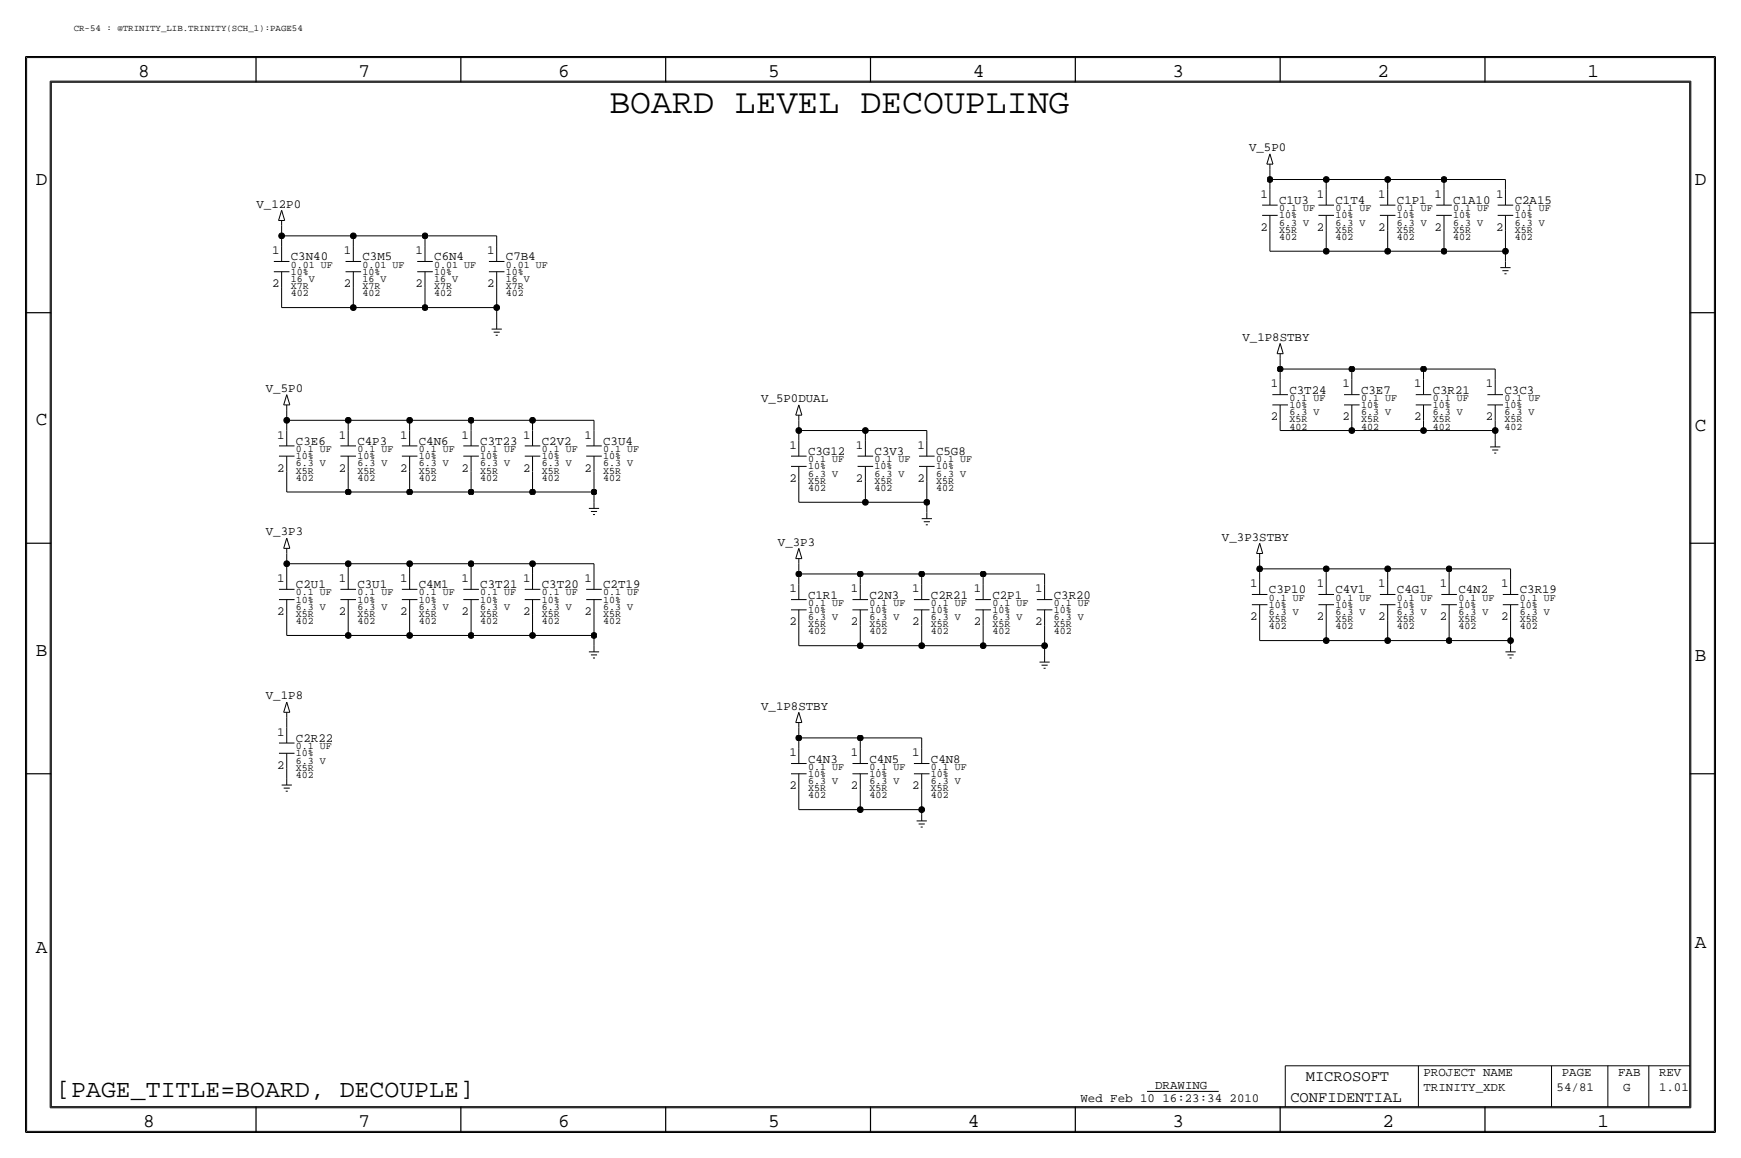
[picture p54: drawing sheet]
<svg xmlns="http://www.w3.org/2000/svg" width="432mm" height="287mm" viewBox="0 0 432 287" stroke-linecap="round" stroke-linejoin="round" font-family="sans-serif">
<defs><g id="words">
<text font-size="8.6" x="151.1" y="28">BOARD LEVEL DECOUPLING</text>
<text font-size="6.2" x="14" y="271.8">[PAGE_TITLE=BOARD, DECOUPLE]</text>
<g font-size="4.8">
<text x="34.3" y="19.1">8</text>
<text x="88.9" y="19.1">7</text>
<text x="138.4" y="19.1">6</text>
<text x="190.5" y="19.1">5</text>
<text x="241.3" y="19.1">4</text>
<text x="290.8" y="19.1">3</text>
<text x="341.6" y="19.1">2</text>
<text x="393.7" y="19.1">1</text>
<text x="8.9" y="45.8">D</text>
<text x="420.4" y="45.8">D</text>
<text x="8.9" y="105.5">C</text>
<text x="420.4" y="106.7">C</text>
<text x="8.9" y="162.6">B</text>
<text x="420.4" y="163.9">B</text>
<text x="8.9" y="236.3">A</text>
<text x="420.4" y="235">A</text>
<text x="35.5" y="279.4">8</text>
<text x="88.9" y="279.4">7</text>
<text x="138.4" y="279.4">6</text>
<text x="190.5" y="279.4">5</text>
<text x="240" y="279.4">4</text>
<text x="290.8" y="279.4">3</text>
<text x="342.9" y="279.4">2</text>
<text x="396.2" y="279.4">1</text>
</g>
<g font-size="3.8">
<text x="323.9" y="268">MICROSOFT</text>
<text x="320" y="273.1">CONFIDENTIAL</text>
</g>
<g font-size="3.1">
<text x="309.8" y="37.5">V_5P0</text>
<text x="63.6" y="51.5">V_12P0</text>
<text x="312.6" y="49.1">1</text>
<text x="317.2" y="50.6">C1U3</text>
<text x="326.6" y="49.1">1</text>
<text x="331.2" y="50.6">C1T4</text>
<text x="341.8" y="49.1">1</text>
<text x="346.5" y="50.6">C1P1</text>
<text x="355.8" y="49.1">1</text>
<text x="360.4" y="50.6">C1A10</text>
<text x="371" y="49.1">1</text>
<text x="375.7" y="50.6">C2A15</text>
<text x="312.6" y="57.2">2</text>
<text x="326.6" y="57.2">2</text>
<text x="341.8" y="57.2">2</text>
<text x="355.8" y="57.2">2</text>
<text x="371" y="57.2">2</text>
<text x="67.5" y="63">1</text>
<text x="72.1" y="64.6">C3N40</text>
<text x="85.3" y="63">1</text>
<text x="89.9" y="64.6">C3M5</text>
<text x="103.1" y="63">1</text>
<text x="107.7" y="64.6">C6N4</text>
<text x="120.9" y="63">1</text>
<text x="125.5" y="64.6">C7B4</text>
<text x="67.5" y="71.2">2</text>
<text x="85.3" y="71.2">2</text>
<text x="103.1" y="71.2">2</text>
<text x="120.9" y="71.2">2</text>
<text x="308.2" y="84.5">V_1P8STBY</text>
<text x="65.9" y="97.2">V_5P0</text>
<text x="188.8" y="99.7">V_5P0DUAL</text>
<text x="315.2" y="96.1">1</text>
<text x="319.8" y="97.6">C3T24</text>
<text x="332.9" y="96.1">1</text>
<text x="337.6" y="97.6">C3E7</text>
<text x="350.7" y="96.1">1</text>
<text x="355.3" y="97.6">C3R21</text>
<text x="368.5" y="96.1">1</text>
<text x="373.1" y="97.6">C3C3</text>
<text x="315.2" y="104.2">2</text>
<text x="332.9" y="104.2">2</text>
<text x="350.7" y="104.2">2</text>
<text x="368.5" y="104.2">2</text>
<text x="68.8" y="108.8">1</text>
<text x="73.4" y="110.3">C3E6</text>
<text x="84" y="108.8">1</text>
<text x="88.6" y="110.3">C4P3</text>
<text x="99.3" y="108.8">1</text>
<text x="103.9" y="110.3">C4N6</text>
<text x="114.5" y="108.8">1</text>
<text x="119.1" y="110.3">C3T23</text>
<text x="129.7" y="108.8">1</text>
<text x="134.4" y="110.3">C2V2</text>
<text x="145" y="108.8">1</text>
<text x="149.6" y="110.3">C3U4</text>
<text x="195.8" y="111.3">1</text>
<text x="200.4" y="112.8">C3G12</text>
<text x="212.3" y="111.3">1</text>
<text x="216.9" y="112.8">C3V3</text>
<text x="227.5" y="111.3">1</text>
<text x="232.2" y="112.8">C5G8</text>
<text x="68.8" y="116.9">2</text>
<text x="84" y="116.9">2</text>
<text x="99.3" y="116.9">2</text>
<text x="114.5" y="116.9">2</text>
<text x="129.7" y="116.9">2</text>
<text x="145" y="116.9">2</text>
<text x="195.8" y="119.4">2</text>
<text x="212.3" y="119.4">2</text>
<text x="227.5" y="119.4">2</text>
<text x="65.9" y="132.7">V_3P3</text>
<text x="192.9" y="135.3">V_3P3</text>
<text x="303.1" y="134">V_3P3STBY</text>
<text x="68.8" y="144.3">1</text>
<text x="73.4" y="145.8">C2U1</text>
<text x="84" y="144.3">1</text>
<text x="88.6" y="145.8">C3U1</text>
<text x="99.3" y="144.3">1</text>
<text x="103.9" y="145.8">C4M1</text>
<text x="114.5" y="144.3">1</text>
<text x="119.1" y="145.8">C3T21</text>
<text x="129.7" y="144.3">1</text>
<text x="134.4" y="145.8">C3T20</text>
<text x="145" y="144.3">1</text>
<text x="149.6" y="145.8">C2T19</text>
<text x="195.8" y="146.9">1</text>
<text x="200.4" y="148.4">C1R1</text>
<text x="211" y="146.9">1</text>
<text x="215.6" y="148.4">C2N3</text>
<text x="226.3" y="146.9">1</text>
<text x="230.9" y="148.4">C2R21</text>
<text x="241.5" y="146.9">1</text>
<text x="246.1" y="148.4">C2P1</text>
<text x="256.7" y="146.9">1</text>
<text x="261.4" y="148.4">C3R20</text>
<text x="310.1" y="145.6">1</text>
<text x="314.7" y="147.1">C3P10</text>
<text x="326.6" y="145.6">1</text>
<text x="331.2" y="147.1">C4V1</text>
<text x="341.8" y="145.6">1</text>
<text x="346.5" y="147.1">C4G1</text>
<text x="357.1" y="145.6">1</text>
<text x="361.7" y="147.1">C4N2</text>
<text x="372.3" y="145.6">1</text>
<text x="376.9" y="147.1">C3R19</text>
<text x="68.8" y="152.5">2</text>
<text x="84" y="152.5">2</text>
<text x="99.3" y="152.5">2</text>
<text x="114.5" y="152.5">2</text>
<text x="129.7" y="152.5">2</text>
<text x="145" y="152.5">2</text>
<text x="195.8" y="155">2</text>
<text x="211" y="155">2</text>
<text x="226.3" y="155">2</text>
<text x="241.5" y="155">2</text>
<text x="256.7" y="155">2</text>
<text x="310.1" y="153.7">2</text>
<text x="326.6" y="153.7">2</text>
<text x="341.8" y="153.7">2</text>
<text x="357.1" y="153.7">2</text>
<text x="372.3" y="153.7">2</text>
<text x="65.9" y="173.4">V_1P8</text>
<text x="188.8" y="175.9">V_1P8STBY</text>
<text x="68.8" y="182.4">1</text>
<text x="73.4" y="183.9">C2R22</text>
<text x="68.8" y="190.6">2</text>
<text x="195.8" y="187.5">1</text>
<text x="200.4" y="189">C4N3</text>
<text x="211" y="187.5">1</text>
<text x="215.6" y="189">C4N5</text>
<text x="226.3" y="187.5">1</text>
<text x="230.9" y="189">C4N8</text>
<text x="195.8" y="195.6">2</text>
<text x="211" y="195.6">2</text>
<text x="226.3" y="195.6">2</text>
<text x="353.1" y="266.8">PROJECT NAME</text>
<text x="387.3" y="266.8">PAGE</text>
<text x="401.3" y="266.8">FAB</text>
<text x="411.5" y="266.8">REV</text>
<text x="268" y="273.1">Wed Feb 10 16:23:34 2010</text>
<text x="286.5" y="270.1">DRAWING</text>
<text x="353.1" y="270.6">TRINITY_XDK</text>
<text x="386.1" y="270.6">54/81</text>
<text x="402.6" y="270.6">G</text>
<text x="411.5" y="270.6">1.01</text>
</g>
<g font-size="2.5">
<text x="317.2" y="52.4">0.1 UF</text>
<text x="331.2" y="52.4">0.1 UF</text>
<text x="346.5" y="52.4">0.1 UF</text>
<text x="360.4" y="52.4">0.1 UF</text>
<text x="375.7" y="52.4">0.1 UF</text>
<text x="317.2" y="54.2">10%</text>
<text x="317.2" y="55.9">6.3 V</text>
<text x="317.2" y="57.7">X5R</text>
<text x="317.2" y="59.5">402</text>
<text x="331.2" y="55.9">6.3 V</text>
<text x="331.2" y="57.7">X5R</text>
<text x="331.2" y="54.2">10%</text>
<text x="331.2" y="59.5">402</text>
<text x="346.5" y="55.9">6.3 V</text>
<text x="346.5" y="57.7">X5R</text>
<text x="346.5" y="54.1">10%</text>
<text x="346.5" y="59.5">402</text>
<text x="360.4" y="54.1">10%</text>
<text x="360.4" y="57.7">X5R</text>
<text x="360.4" y="55.9">6.3 V</text>
<text x="360.4" y="59.5">402</text>
<text x="375.7" y="59.5">402</text>
<text x="375.7" y="54.2">10%</text>
<text x="375.7" y="57.7">X5R</text>
<text x="375.7" y="55.9">6.3 V</text>
<text x="72.1" y="68.1">10%</text>
<text x="72.1" y="69.9">16 V</text>
<text x="72.1" y="66.3">0.01 UF</text>
<text x="72.1" y="71.7">X7R</text>
<text x="89.9" y="68.1">10%</text>
<text x="89.9" y="66.3">0.01 UF</text>
<text x="89.9" y="69.9">16 V</text>
<text x="89.9" y="71.7">X7R</text>
<text x="107.7" y="66.3">0.01 UF</text>
<text x="107.7" y="69.9">16 V</text>
<text x="107.7" y="68.1">10%</text>
<text x="107.7" y="71.7">X7R</text>
<text x="125.5" y="68.1">10%</text>
<text x="125.5" y="69.9">16 V</text>
<text x="125.5" y="66.3">0.01 UF</text>
<text x="125.5" y="71.7">X7R</text>
<text x="72.1" y="73.5">402</text>
<text x="89.9" y="73.5">402</text>
<text x="107.7" y="73.5">402</text>
<text x="125.5" y="73.5">402</text>
<text x="319.8" y="99.4">0.1 UF</text>
<text x="319.8" y="101.1">10%</text>
<text x="337.6" y="101.1">10%</text>
<text x="337.6" y="99.4">0.1 UF</text>
<text x="355.3" y="101.1">10%</text>
<text x="355.3" y="99.4">0.1 UF</text>
<text x="373.1" y="99.4">0.1 UF</text>
<text x="373.1" y="101.1">10%</text>
<text x="319.8" y="102.9">6.3 V</text>
<text x="319.8" y="104.7">X5R</text>
<text x="319.8" y="106.5">402</text>
<text x="337.6" y="102.9">6.3 V</text>
<text x="337.6" y="104.7">X5R</text>
<text x="337.6" y="106.5">402</text>
<text x="355.3" y="106.5">402</text>
<text x="355.3" y="104.7">X5R</text>
<text x="355.3" y="102.9">6.3 V</text>
<text x="373.1" y="102.9">6.3 V</text>
<text x="373.1" y="104.7">X5R</text>
<text x="373.1" y="106.5">402</text>
<text x="73.4" y="113.8">10%</text>
<text x="73.4" y="112.1">0.1 UF</text>
<text x="88.6" y="112.1">0.1 UF</text>
<text x="88.6" y="113.8">10%</text>
<text x="103.9" y="113.9">10%</text>
<text x="103.9" y="112.1">0.1 UF</text>
<text x="119.1" y="112.1">0.1 UF</text>
<text x="119.1" y="113.9">10%</text>
<text x="134.4" y="113.8">10%</text>
<text x="134.4" y="112.1">0.1 UF</text>
<text x="149.6" y="112.1">0.1 UF</text>
<text x="149.6" y="113.8">10%</text>
<text x="73.4" y="119.2">402</text>
<text x="73.4" y="115.6">6.3 V</text>
<text x="73.4" y="117.4">X5R</text>
<text x="88.6" y="115.6">6.3 V</text>
<text x="88.6" y="119.2">402</text>
<text x="88.6" y="117.4">X5R</text>
<text x="103.9" y="119.2">402</text>
<text x="103.9" y="115.6">6.3 V</text>
<text x="103.9" y="117.4">X5R</text>
<text x="119.1" y="119.2">402</text>
<text x="119.1" y="115.6">6.3 V</text>
<text x="119.1" y="117.4">X5R</text>
<text x="134.4" y="119.2">402</text>
<text x="134.4" y="115.6">6.3 V</text>
<text x="134.4" y="117.4">X5R</text>
<text x="149.6" y="115.6">6.3 V</text>
<text x="149.6" y="119.2">402</text>
<text x="149.6" y="117.4">X5R</text>
<text x="200.4" y="118.2">6.3 V</text>
<text x="200.4" y="116.4">10%</text>
<text x="200.4" y="114.6">0.1 UF</text>
<text x="200.4" y="119.9">X5R</text>
<text x="216.9" y="114.6">0.1 UF</text>
<text x="216.9" y="116.4">10%</text>
<text x="216.9" y="118.2">6.3 V</text>
<text x="216.9" y="119.9">X5R</text>
<text x="232.2" y="114.6">0.1 UF</text>
<text x="232.2" y="116.4">10%</text>
<text x="232.2" y="118.2">6.3 V</text>
<text x="232.2" y="119.9">X5R</text>
<text x="200.4" y="121.7">402</text>
<text x="216.9" y="121.7">402</text>
<text x="232.2" y="121.7">402</text>
<text x="73.4" y="149.4">10%</text>
<text x="73.4" y="147.6">0.1 UF</text>
<text x="88.6" y="147.6">0.1 UF</text>
<text x="88.6" y="149.4">10%</text>
<text x="103.9" y="147.6">0.1 UF</text>
<text x="103.9" y="149.4">10%</text>
<text x="119.1" y="149.4">10%</text>
<text x="119.1" y="147.6">0.1 UF</text>
<text x="134.4" y="147.6">0.1 UF</text>
<text x="134.4" y="149.4">10%</text>
<text x="149.6" y="149.4">10%</text>
<text x="149.6" y="147.6">0.1 UF</text>
<text x="314.7" y="148.9">0.1 UF</text>
<text x="331.2" y="148.9">0.1 UF</text>
<text x="346.5" y="148.9">0.1 UF</text>
<text x="361.7" y="148.9">0.1 UF</text>
<text x="376.9" y="148.9">0.1 UF</text>
<text x="73.4" y="154.7">402</text>
<text x="73.4" y="151.2">6.3 V</text>
<text x="73.4" y="153">X5R</text>
<text x="88.6" y="151.2">6.3 V</text>
<text x="88.6" y="154.7">402</text>
<text x="88.6" y="153">X5R</text>
<text x="103.9" y="154.7">402</text>
<text x="103.9" y="151.2">6.3 V</text>
<text x="103.9" y="153">X5R</text>
<text x="119.1" y="154.7">402</text>
<text x="119.1" y="151.2">6.3 V</text>
<text x="119.1" y="153">X5R</text>
<text x="134.4" y="151.2">6.3 V</text>
<text x="134.4" y="154.7">402</text>
<text x="134.4" y="153">X5R</text>
<text x="149.6" y="154.7">402</text>
<text x="149.6" y="151.2">6.3 V</text>
<text x="149.6" y="153">X5R</text>
<text x="200.4" y="150.2">0.1 UF</text>
<text x="200.4" y="151.9">10%</text>
<text x="200.4" y="153.7">6.3 V</text>
<text x="200.4" y="155.5">X5R</text>
<text x="215.6" y="153.7">6.3 V</text>
<text x="215.6" y="150.2">0.1 UF</text>
<text x="215.6" y="151.9">10%</text>
<text x="215.6" y="155.5">X5R</text>
<text x="230.9" y="151.9">10%</text>
<text x="230.9" y="153.7">6.3 V</text>
<text x="230.9" y="150.2">0.1 UF</text>
<text x="230.9" y="155.5">X5R</text>
<text x="246.1" y="151.9">10%</text>
<text x="246.1" y="150.2">0.1 UF</text>
<text x="246.1" y="153.7">6.3 V</text>
<text x="246.1" y="155.5">X5R</text>
<text x="261.4" y="153.7">6.3 V</text>
<text x="261.4" y="150.2">0.1 UF</text>
<text x="261.4" y="151.9">10%</text>
<text x="261.4" y="155.5">X5R</text>
<text x="314.7" y="150.7">10%</text>
<text x="314.7" y="152.4">6.3 V</text>
<text x="314.7" y="154.2">X5R</text>
<text x="331.2" y="152.4">6.3 V</text>
<text x="331.2" y="150.7">10%</text>
<text x="331.2" y="154.2">X5R</text>
<text x="346.5" y="150.7">10%</text>
<text x="346.5" y="152.5">6.3 V</text>
<text x="346.5" y="154.2">X5R</text>
<text x="361.7" y="150.7">10%</text>
<text x="361.7" y="152.5">6.3 V</text>
<text x="361.7" y="154.2">X5R</text>
<text x="376.9" y="152.5">6.3 V</text>
<text x="376.9" y="150.7">10%</text>
<text x="376.9" y="154.2">X5R</text>
<text x="200.4" y="157.3">402</text>
<text x="215.6" y="157.3">402</text>
<text x="230.9" y="157.3">402</text>
<text x="246.1" y="157.3">402</text>
<text x="261.4" y="157.3">402</text>
<text x="314.7" y="156">402</text>
<text x="331.2" y="156">402</text>
<text x="346.5" y="156">402</text>
<text x="361.7" y="156">402</text>
<text x="376.9" y="156">402</text>
<text x="73.4" y="185.7">0.1 UF</text>
<text x="73.4" y="189.3">6.3 V</text>
<text x="73.4" y="187.5">10%</text>
<text x="73.4" y="191.1">X5R</text>
<text x="200.4" y="190.8">0.1 UF</text>
<text x="215.6" y="190.8">0.1 UF</text>
<text x="230.9" y="190.8">0.1 UF</text>
<text x="73.4" y="192.8">402</text>
<text x="200.4" y="194.4">6.3 V</text>
<text x="200.4" y="197.9">402</text>
<text x="200.4" y="192.6">10%</text>
<text x="200.4" y="196.1">X5R</text>
<text x="215.6" y="194.4">6.3 V</text>
<text x="215.6" y="197.9">402</text>
<text x="215.6" y="192.6">10%</text>
<text x="215.6" y="196.1">X5R</text>
<text x="230.9" y="197.9">402</text>
<text x="230.9" y="194.4">6.3 V</text>
<text x="230.9" y="192.6">10%</text>
<text x="230.9" y="196.1">X5R</text>
</g>
<text font-size="2.3" x="18.3" y="7.7">CR-54 : @TRINITY_LIB.TRINITY(SCH_1):PAGE54</text>
</g></defs>
<!-- layer: Nets -->
<g fill="none" stroke="#000" stroke-width=".25">
<path d="M69.8 58.5h17.8zM69.8 58.5v2.5zM69.8 55.9v2.6zM87.6 58.5v2.5zM87.6 58.5h17.8zM105.4 58.5h17.8zM105.4 58.5v2.5zM123.2 58.5v2.5zM315 57.2v5.1zM315 44.5v2.5zM315 42v2.5zM315 44.5h13.9z"/>
<path d="M328.9 44.5h15.3zM328.9 57.2v5.1zM328.9 44.5v2.5zM344.2 57.2v5.1zM344.2 44.5v2.5zM344.2 44.5h13.9zM358.1 57.2v5.1zM358.1 44.5v2.5zM358.1 44.5h15.3zM373.4 57.2v5.1zM373.4 44.5v2.5zM69.8 71.2v5.1z"/>
<path d="M69.8 76.3h17.8zM87.6 71.2v5.1zM87.6 76.3h17.8zM105.4 76.3h17.8zM105.4 71.2v5.1zM123.2 71.2v5.1zM123.2 76.3v3.8zM315 62.3h13.9zM328.9 62.3h15.3zM344.2 62.3h13.9zM358.1 62.3h15.3zM373.4 62.3v2.5z"/>
<path d="M317.5 91.5h17.8zM317.5 91.5v2.5zM317.5 89v2.5zM335.3 91.5h17.8zM335.3 91.5v2.5zM353.1 91.5h17.7zM353.1 91.5v2.5zM370.8 91.5v2.5zM71.1 116.9v5.1zM71.1 104.2h15.3zM71.1 101.7v2.5zM71.1 104.2v2.5z"/>
<path d="M86.4 116.9v5.1zM86.4 104.2h15.2zM86.4 104.2v2.5zM101.6 116.9v5.1zM101.6 104.2h15.2zM101.6 104.2v2.5zM116.8 116.9v5.1zM116.8 104.2h15.3zM116.8 104.2v2.5zM132.1 116.9v5.1zM132.1 104.2h15.2zM132.1 104.2v2.5z"/>
<path d="M147.3 116.9v5.1zM147.3 104.2v2.5zM198.1 119.4v5.1zM198.1 106.7h16.5zM198.1 106.7v2.6zM198.1 104.2v2.5zM214.6 119.4v5.1zM214.6 106.7h15.3zM214.6 106.7v2.6zM229.9 119.4v5.1zM229.9 106.7v2.6zM317.5 104.2v2.5z"/>
<path d="M317.5 106.7h17.8zM335.3 106.7h17.8zM335.3 104.2v2.5zM353.1 104.2v2.5zM353.1 106.7h17.7zM370.8 104.2v2.5zM370.8 106.7v2.6zM71.1 139.8h15.3zM71.1 137.2v2.6zM71.1 139.8v2.5zM71.1 122h15.3zM86.4 139.8h15.2z"/>
<path d="M86.4 139.8v2.5zM86.4 122h15.2zM101.6 139.8h15.2zM101.6 139.8v2.5zM101.6 122h15.2zM116.8 139.8h15.3zM116.8 139.8v2.5zM116.8 122h15.3zM132.1 139.8v2.5zM132.1 122h15.2zM132.1 139.8h15.2zM147.3 139.8v2.5z"/>
<path d="M147.3 122v2.5zM198.1 139.8v2.5zM198.1 124.5h16.5zM214.6 124.5h15.3zM229.9 124.5v2.6zM312.4 138.5v2.5zM71.1 152.5v5zM71.1 157.5h15.3zM86.4 152.5v5zM86.4 157.5h15.2zM101.6 152.5v5zM101.6 157.5h15.2z"/>
<path d="M116.8 152.5v5zM116.8 157.5h15.3zM132.1 152.5v5zM132.1 157.5h15.2zM147.3 152.5v5zM147.3 157.5v2.6zM198.1 142.3h15.3zM198.1 142.3v2.5zM198.1 155v5.1zM213.4 142.3h15.2zM213.4 142.3v2.5zM213.4 155v5.1z"/>
<path d="M228.6 142.3h15.2zM228.6 142.3v2.5zM228.6 155v5.1zM243.8 142.3v2.5zM243.8 155v5.1zM243.8 142.3h15.3zM259.1 142.3v2.5zM259.1 155v5.1zM312.4 141h16.5zM312.4 141v2.6zM312.4 153.7v5.1zM312.4 158.8h16.5z"/>
<path d="M328.9 141h15.3zM328.9 141v2.6zM328.9 153.7v5.1zM328.9 158.8h15.3zM344.2 141v2.6zM344.2 153.7v5.1zM344.2 141h15.2zM344.2 158.8h15.2zM359.4 141v2.6zM359.4 153.7v5.1zM359.4 158.8h15.2zM359.4 141h15.2z"/>
<path d="M374.6 141v2.6zM374.6 153.7v5.1zM374.6 158.8v1.3zM71.1 177.9v2.5zM198.1 160.1h15.3zM213.4 160.1h15.2zM228.6 160.1h15.2zM243.8 160.1h15.3zM259.1 160.1v2.5zM71.1 190.6v2.5zM198.1 195.6v5.1zM198.1 182.9h15.3z"/>
<path d="M198.1 182.9v2.6zM198.1 180.4v2.5zM213.4 195.6v5.1zM213.4 182.9h15.2zM213.4 182.9v2.6zM228.6 195.6v5.1zM228.6 182.9v2.6zM198.1 200.7h15.3zM213.4 200.7h15.2zM228.6 200.7v1.3z"/>
</g>
<g fill="#000" stroke="#000" stroke-width=".25">
<circle cx="69.8" cy="58.5" r=".72"/>
<circle cx="87.6" cy="58.5" r=".72"/>
<circle cx="105.4" cy="58.5" r=".72"/>
<circle cx="315" cy="44.5" r=".72"/>
<circle cx="328.9" cy="44.5" r=".72"/>
<circle cx="344.2" cy="44.5" r=".72"/>
<circle cx="358.1" cy="44.5" r=".72"/>
<circle cx="87.6" cy="76.3" r=".72"/>
<circle cx="105.4" cy="76.3" r=".72"/>
<circle cx="123.2" cy="76.3" r=".72"/>
<circle cx="328.9" cy="62.3" r=".72"/>
<circle cx="344.2" cy="62.3" r=".72"/>
<circle cx="358.1" cy="62.3" r=".72"/>
<circle cx="373.4" cy="62.3" r=".72"/>
<circle cx="317.5" cy="91.5" r=".72"/>
<circle cx="335.3" cy="91.5" r=".72"/>
<circle cx="353.1" cy="91.5" r=".72"/>
<circle cx="71.1" cy="104.2" r=".72"/>
<circle cx="86.4" cy="104.2" r=".72"/>
<circle cx="101.6" cy="104.2" r=".72"/>
<circle cx="116.8" cy="104.2" r=".72"/>
<circle cx="132.1" cy="104.2" r=".72"/>
<circle cx="198.1" cy="106.7" r=".72"/>
<circle cx="214.6" cy="106.7" r=".72"/>
<circle cx="335.3" cy="106.7" r=".72"/>
<circle cx="353.1" cy="106.7" r=".72"/>
<circle cx="370.8" cy="106.7" r=".72"/>
<circle cx="71.1" cy="139.8" r=".72"/>
<circle cx="86.4" cy="122" r=".72"/>
<circle cx="86.4" cy="139.8" r=".72"/>
<circle cx="101.6" cy="122" r=".72"/>
<circle cx="101.6" cy="139.8" r=".72"/>
<circle cx="116.8" cy="122" r=".72"/>
<circle cx="116.8" cy="139.8" r=".72"/>
<circle cx="132.1" cy="139.8" r=".72"/>
<circle cx="132.1" cy="122" r=".72"/>
<circle cx="147.3" cy="122" r=".72"/>
<circle cx="214.6" cy="124.5" r=".72"/>
<circle cx="229.9" cy="124.5" r=".72"/>
<circle cx="86.4" cy="157.5" r=".72"/>
<circle cx="101.6" cy="157.5" r=".72"/>
<circle cx="116.8" cy="157.5" r=".72"/>
<circle cx="132.1" cy="157.5" r=".72"/>
<circle cx="147.3" cy="157.5" r=".72"/>
<circle cx="198.1" cy="142.3" r=".72"/>
<circle cx="213.4" cy="142.3" r=".72"/>
<circle cx="228.6" cy="142.3" r=".72"/>
<circle cx="243.8" cy="142.3" r=".72"/>
<circle cx="312.4" cy="141" r=".72"/>
<circle cx="328.9" cy="158.8" r=".72"/>
<circle cx="328.9" cy="141" r=".72"/>
<circle cx="344.2" cy="141" r=".72"/>
<circle cx="344.2" cy="158.8" r=".72"/>
<circle cx="359.4" cy="158.8" r=".72"/>
<circle cx="359.4" cy="141" r=".72"/>
<circle cx="374.7" cy="158.8" r=".72"/>
<circle cx="213.4" cy="160.1" r=".72"/>
<circle cx="228.6" cy="160.1" r=".72"/>
<circle cx="243.8" cy="160.1" r=".72"/>
<circle cx="259.1" cy="160.1" r=".72"/>
<circle cx="198.1" cy="182.9" r=".72"/>
<circle cx="213.4" cy="182.9" r=".72"/>
<circle cx="213.4" cy="200.7" r=".72"/>
<circle cx="228.6" cy="200.7" r=".72"/>
</g>
<!-- layer: Components -->
<g fill="none" stroke="#000" stroke-width=".25">
<path d="M315 38.2l.7 2.5zM315 38.2l-.8 2.5zM69.1 54.7h1.5zM69.8 52.1l-.7 2.6zM69.8 54.7v1.2zM69.8 52.1l.8 2.6zM313 50.9h3.9zM313 53.4h3.9zM314.2 40.7h1.5zM315 53.4v3.8zM315 47v3.9zM315 40.7v1.3z"/>
<path d="M327 50.9h3.9zM327 53.4h3.9zM328.9 53.4v3.8zM328.9 47v3.9zM342.2 50.9h3.9zM342.2 53.4h3.9zM344.2 53.4v3.8zM344.2 47v3.9zM356.2 50.9h3.9zM356.2 53.4h3.9zM358.1 53.4v3.8zM358.1 47v3.9z"/>
<path d="M371.4 50.9h3.9zM371.4 53.4h3.9zM373.4 53.4v3.8zM373.4 47v3.9zM67.9 64.8h3.9zM67.9 67.4h3.9zM69.8 67.4v3.8zM69.8 61v3.8zM85.7 64.8h3.9zM85.7 67.4h3.9zM87.6 67.4v3.8zM87.6 61v3.8z"/>
<path d="M103.5 64.8h3.8zM103.5 67.4h3.8zM105.4 67.4v3.8zM105.4 61v3.8zM121.3 64.8h3.8zM121.3 67.4h3.8zM123.2 67.4v3.8zM123.2 61v3.8zM372.1 66.3h2.6zM372.6 67.1h1.5zM373.1 67.9h.5zM373.4 64.8v1.5z"/>
<path d="M71.1 97.8l-.7 2.6zM71.1 97.8l.8 2.6zM121.9 81.6h2.6zM122.4 82.3h1.6zM122.9 83.1h.5zM123.2 80.1v1.5zM315.6 97.8h3.8zM316.7 87.7h1.6zM317.5 85.1l-.8 2.6zM317.5 87.7v1.3zM317.5 85.1l.8 2.6zM317.5 94v3.8z"/>
<path d="M333.3 97.8h3.9zM335.3 94v3.8zM351.1 97.8h3.9zM353.1 94v3.8zM368.9 97.8h3.9zM370.8 94v3.8zM69.2 110.5h3.9zM69.2 113.1h3.9zM70.4 100.4h1.5zM71.1 113.1v3.8zM71.1 106.7v3.8zM71.1 100.4v1.3z"/>
<path d="M84.4 110.5h3.9zM84.4 113.1h3.9zM86.4 113.1v3.8zM86.4 106.7v3.8zM99.7 110.5h3.8zM99.7 113.1h3.8zM101.6 113.1v3.8zM101.6 106.7v3.8zM114.9 110.5h3.9zM114.9 113.1h3.9zM116.8 113.1v3.8zM116.8 106.7v3.8z"/>
<path d="M130.1 110.5h3.9zM130.1 113.1h3.9zM132.1 113.1v3.8zM132.1 106.7v3.8zM145.4 110.5h3.9zM145.4 113.1h3.9zM147.3 113.1v3.8zM147.3 106.7v3.8zM196.2 113.1h3.9zM196.2 115.6h3.9zM197.4 102.9h1.5zM198.1 115.6v3.8z"/>
<path d="M198.1 109.3v3.8zM198.1 102.9v1.3zM198.1 100.4l.8 2.5zM198.1 100.4l-.7 2.5zM212.7 113.1h3.9zM212.7 115.6h3.9zM214.6 115.6v3.8zM214.6 109.3v3.8zM227.9 113.1h3.9zM227.9 115.6h3.9zM229.9 115.6v3.8zM229.9 109.3v3.8z"/>
<path d="M315.6 100.4h3.8zM317.5 100.4v3.8zM333.3 100.4h3.9zM335.3 100.4v3.8zM351.1 100.4h3.9zM353.1 100.4v3.8zM368.9 100.4h3.9zM369.6 110.8h2.5zM370.1 111.6h1.5zM370.6 112.3h.5zM370.8 109.3v1.5zM370.8 100.4v3.8z"/>
<path d="M70.4 135.9h1.5zM71.1 133.4l-.7 2.5zM71.1 135.9v1.3zM71.1 133.4l.8 2.5zM146 126h2.6zM146.6 126.8h1.5zM147.1 127.6h.5zM147.3 124.5v1.5zM197.4 138.5h1.5zM198.1 138.5v1.3zM198.1 135.9l.8 2.6zM198.1 135.9l-.7 2.6z"/>
<path d="M228.6 128.6h2.5zM229.1 129.3h1.5zM229.6 130.1h.5zM229.9 127.1v1.5zM311.7 137.2h1.5zM312.4 137.2v1.3zM312.4 134.7l.8 2.5zM312.4 134.7l-.7 2.5zM69.2 146.1h3.9zM69.2 148.6h3.9zM71.1 148.6v3.9zM71.1 142.3v3.8z"/>
<path d="M84.4 146.1h3.9zM84.4 148.6h3.9zM86.4 148.6v3.9zM86.4 142.3v3.8zM99.7 146.1h3.8zM99.7 148.6h3.8zM101.6 148.6v3.9zM101.6 142.3v3.8zM114.9 146.1h3.9zM114.9 148.6h3.9zM116.8 148.6v3.9zM116.8 142.3v3.8z"/>
<path d="M130.1 146.1h3.9zM130.1 148.6h3.9zM132.1 148.6v3.9zM132.1 142.3v3.8zM145.4 146.1h3.9zM145.4 148.6h3.9zM147.3 148.6v3.9zM147.3 142.3v3.8zM196.2 148.6h3.9zM196.2 151.2h3.9zM198.1 151.2v3.8zM198.1 144.8v3.8z"/>
<path d="M211.4 148.6h3.9zM211.4 151.2h3.9zM213.4 151.2v3.8zM213.4 144.8v3.8zM226.7 148.6h3.8zM226.7 151.2h3.8zM228.6 151.2v3.8zM228.6 144.8v3.8zM241.9 148.6h3.9zM241.9 151.2h3.9zM243.8 151.2v3.8zM243.8 144.8v3.8z"/>
<path d="M257.1 148.6h3.9zM257.1 151.2h3.9zM259.1 151.2v3.8zM259.1 144.8v3.8zM310.5 147.4h3.9zM310.5 149.9h3.9zM312.4 149.9v3.8zM312.4 143.6v3.8zM327 147.4h3.9zM327 149.9h3.9zM328.9 149.9v3.8zM328.9 143.6v3.8z"/>
<path d="M342.2 147.4h3.9zM342.2 149.9h3.9zM344.2 149.9v3.8zM344.2 143.6v3.8zM357.5 147.4h3.8zM357.5 149.9h3.8zM359.4 149.9v3.8zM359.4 143.6v3.8zM372.7 147.4h3.9zM372.7 149.9h3.9zM374.6 149.9v3.8zM374.6 143.6v3.8z"/>
<path d="M70.4 176.6h1.5zM71.1 174l-.7 2.6zM71.1 176.6v1.3zM71.1 174l.8 2.6zM146 161.6h2.6zM146.6 162.4h1.5zM147.1 163.1h.5zM147.3 160.1v1.5zM197.4 179.1h1.5zM198.1 179.1v1.3zM198.1 176.6l.8 2.5zM198.1 176.6l-.7 2.5z"/>
<path d="M257.8 164.1h2.5zM258.3 164.9h1.5zM258.8 165.7h.5zM259.1 162.6v1.5zM373.4 161.6h2.5zM373.9 162.4h1.5zM374.4 163.1h.5zM374.6 160.1v1.5zM69.2 184.2h3.9zM69.2 186.7h3.9zM69.8 194.6h2.6zM70.4 195.4h1.5z"/>
<path d="M70.9 196.1h.5zM71.1 193.1v1.5zM71.1 186.7v3.9zM71.1 180.4v3.8zM196.2 189.3h3.9zM196.2 191.8h3.9zM198.1 191.8v3.8zM198.1 185.5v3.8zM211.4 189.3h3.9zM211.4 191.8h3.9zM213.4 191.8v3.8zM213.4 185.5v3.8z"/>
<path d="M226.7 189.3h3.8zM226.7 191.8h3.8zM228.6 191.8v3.8zM228.6 185.5v3.8zM227.3 203.5h2.6zM227.8 204.3h1.6zM228.3 205h.6zM228.6 202v1.5zM284.5 270.6h17.8z"/>
</g>
<!-- layer: Page Border and Title Block -->
<g fill="none" stroke="#000" stroke-width=".3">
<path d="M6.3 14v266.7zM6.4 14h419zM63.5 14v6.4zM114.3 14v6.4zM165.1 14v6.4zM215.9 14v6.4zM266.7 14v6.4zM317.5 14v6.4zM368.3 14v6.4zM425.4 14v266.7zM12.7 20.4h406.4zM12.7 20.4v254z"/>
<path d="M419.1 20.4v254zM6.3 77.5h6.4zM419.1 77.5h6.3zM6.3 134.7h6.4zM419.1 134.7h6.3zM6.3 191.8h6.4zM419.1 191.8h6.3zM12.7 274.4h406.4zM63.5 274.4v6.3zM114.3 274.4v6.3zM165.1 274.4v6.3zM215.9 274.4v6.3z"/>
<path d="M266.7 274.4v6.3zM317.5 274.4v6.3zM368.3 274.4v6.3zM6.4 280.7h419z"/>
</g>
<g fill="none" stroke="#000" stroke-width=".25">
<path d="M6.6 14.3h418.6zM6.6 14.3v266.2zM425.2 14.3v266.2zM12.4 20.1v254.5zM12.4 20.1h407zM419.4 20.1v254.5zM12.4 274.6h407zM318.8 264.2v10.2zM318.8 264.2h100.3zM351.8 264.2v10.2zM384.8 264.2v10.2zM398.8 264.2v10.2z"/>
<path d="M408.9 264.2v10.2zM6.6 280.5h418.6z"/>
</g>
<use href="#words"/>
</svg>
